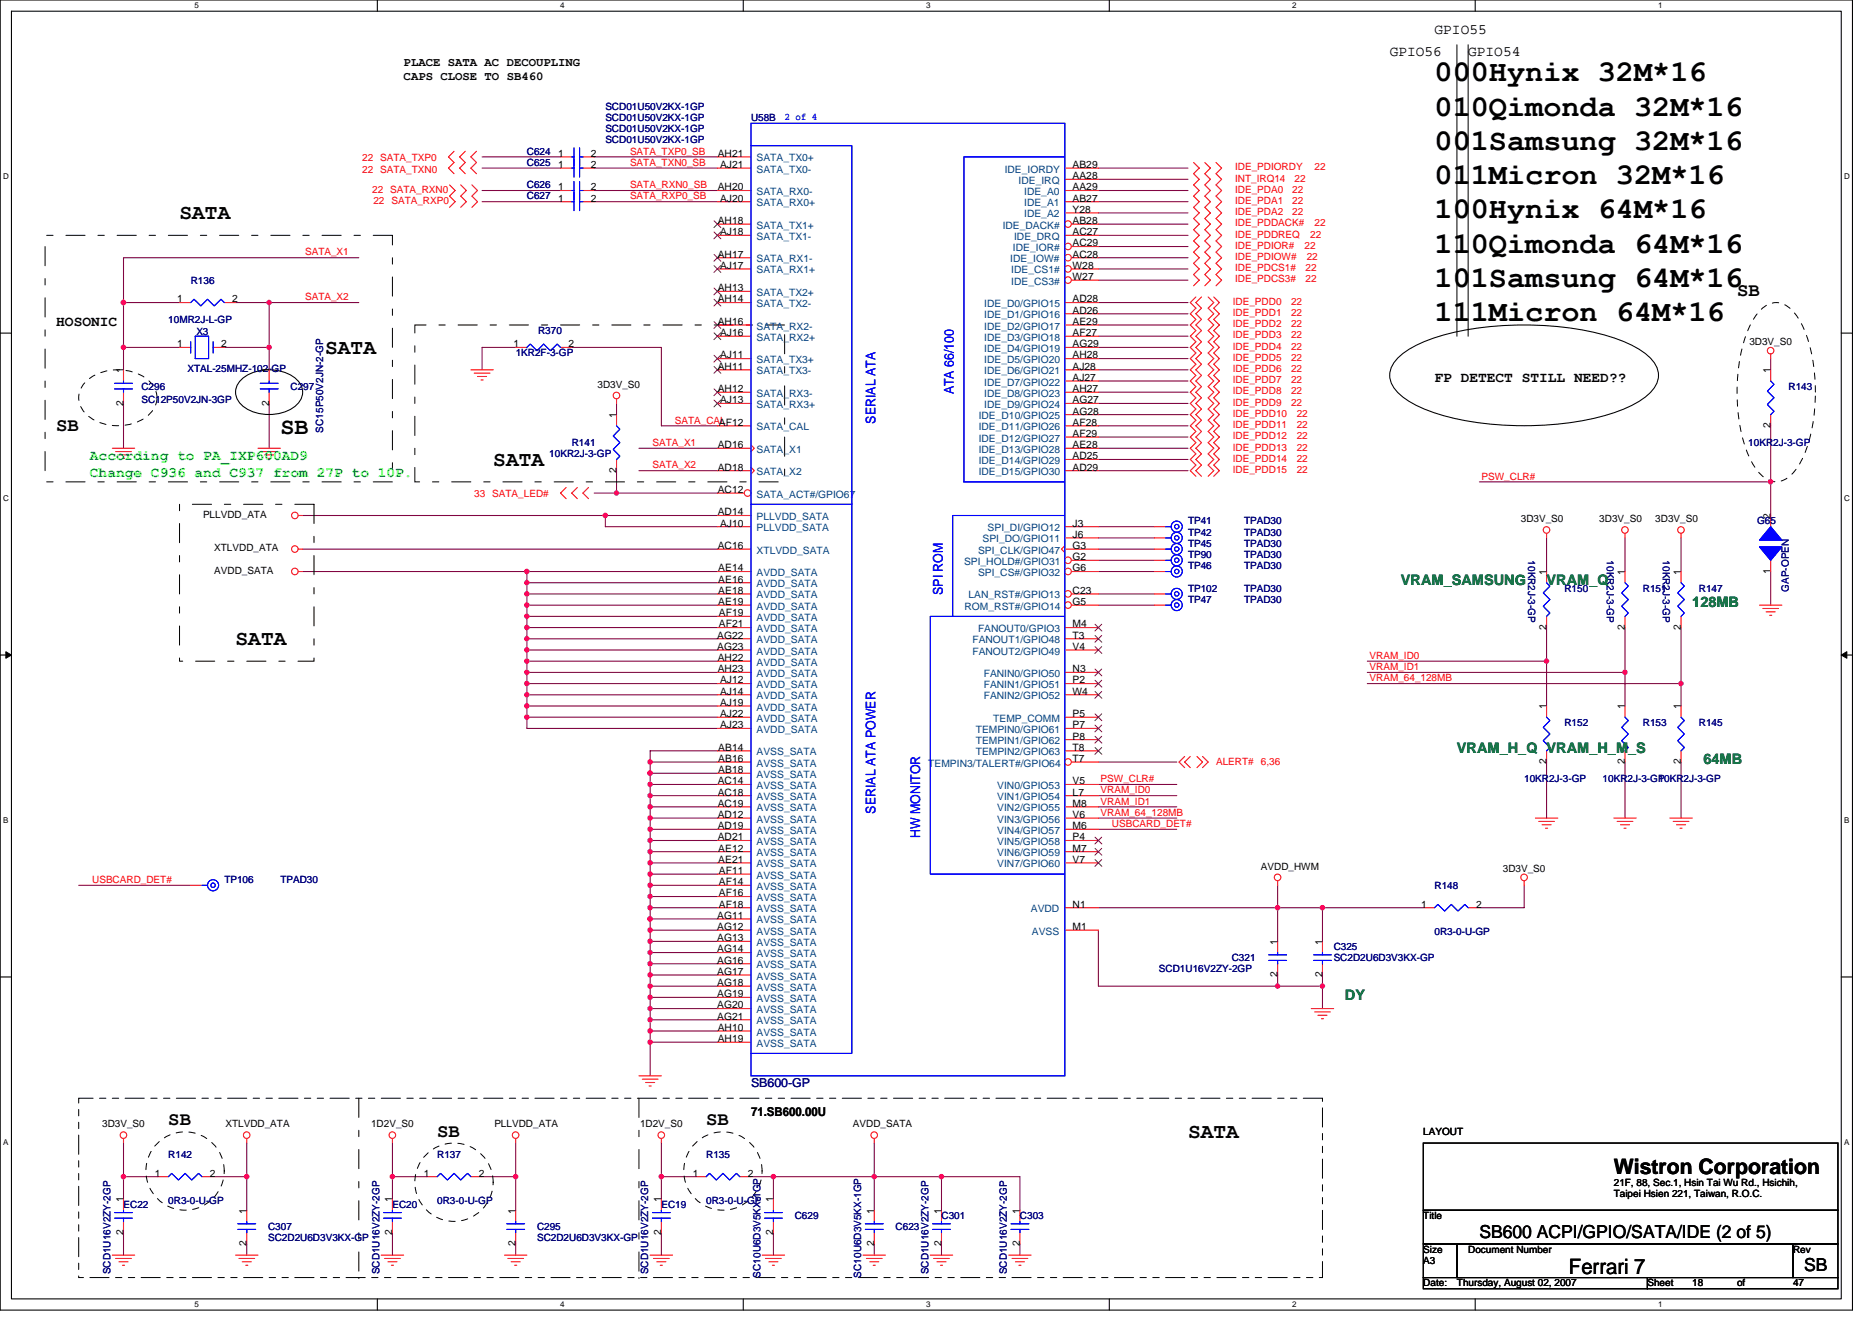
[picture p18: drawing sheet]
<svg xmlns="http://www.w3.org/2000/svg" width="297mm" height="210mm" viewBox="0 0 297 210" stroke-linecap="round" stroke-linejoin="round" font-family="sans-serif">
<defs><g id="words">
<g font-size="4.8">
<text x="227.6" y="12.9">000Hynix 32M*16</text>
<text x="227.6" y="18.3">010Qimonda 32M*16</text>
<text x="227.6" y="23.8">001Samsung 32M*16</text>
<text x="227.6" y="29.2">011Micron 32M*16</text>
<text x="227.6" y="34.6">100Hynix 64M*16</text>
<text x="227.6" y="40.1">110Qimonda 64M*16</text>
<text x="227.6" y="45.5">101Samsung 64M*16</text>
<text x="227.6" y="51">111Micron 64M*16</text>
</g>
<text font-size="3.7" x="44.5" y="68.9">SB</text>
<g font-size="3.4">
<text x="28.5" y="34.8">SATA</text>
<text x="51.6" y="56.1">SATA</text>
<text x="78.3" y="73.9">SATA</text>
<text x="37.4" y="102.4">SATA</text>
<text x="188.5" y="180.6">SATA</text>
<text x="256.1" y="186.2">Wistron Corporation</text>
<text x="249" y="202.2">Ferrari 7</text>
</g>
<g font-size="3">
<text x="275.6" y="47">SB</text>
<text x="8.9" y="68.3">SB</text>
<text x="26.7" y="178.5">SB</text>
<text x="112.1" y="178.5">SB</text>
<text x="69.4" y="180.3">SB</text>
</g>
<g font-size="2.8">
<text x="234.7" y="196.3">SB600 ACPI/GPIO/SATA/IDE (2 of 5)</text>
<text x="286.3" y="201.7">SB</text>
</g>
<g font-size="2.3">
<text x="227.6" y="5.4">GPIO55</text>
<text x="220.5" y="9">GPIO56</text>
<text x="233" y="9">GPIO54</text>
<text x="8.9" y="51.7">HOSONIC</text>
<text x="227.6" y="60.6">FP DETECT STILL NEED??</text>
</g>
<g font-size="2.3" fill="#0f0">
<text x="14.3" y="73">According to PA_IXP600AD9</text>
<text x="14.3" y="75.7">Change C936 and C937 from 27P to 10P.</text>
</g>
<g font-size="2.3" fill="#008000">
<text x="222.3" y="92.8">VRAM_SAMSUNG</text>
<text x="245.4" y="92.8">VRAM_Q</text>
<text x="268.5" y="96.4">128MB</text>
<text x="231.2" y="119.5">VRAM_H_Q VRAM_H_M_S</text>
<text x="270.3" y="121.3">64MB</text>
<text x="213.4" y="158.6">DY</text>
</g>
<g font-size="2.1" fill="#00f">
<text x="151.4" y="62.6" transform="rotate(-90 151.4 62.6)">ATA 66/100</text>
<text x="138.9" y="67.2" transform="rotate(-90 138.9 67.2)">SERIAL ATA</text>
<text x="149.6" y="94.4" transform="rotate(-90 149.6 94.4)">SPI ROM</text>
<text x="138.9" y="129.1" transform="rotate(-90 138.9 129.1)">SERIAL ATA POWER</text>
<text x="146" y="133" transform="rotate(-90 146 133)">HW MONITOR</text>
</g>
<g font-size="1.9">
<text x="64" y="10.5">PLACE SATA AC DECOUPLING</text>
<text x="64" y="12.7">CAPS CLOSE TO SB460</text>
<text x="119.2" y="177.1">71.SB600.00U</text>
</g>
<text font-size="1.9" fill="#000080" x="119.2" y="172.4">SB600-GP</text>
<g font-size="1.6" fill="#000080">
<text x="96.1" y="17.4">SCD01U50V2KX-1GP</text>
<text x="96.1" y="22.8">SCD01U50V2KX-1GP</text>
<text x="96.1" y="19.2">SCD01U50V2KX-1GP</text>
<text x="96.1" y="21">SCD01U50V2KX-1GP</text>
<text x="119.2" y="19.2">U58B</text>
<text x="83.6" y="26.3">C625</text>
<text x="83.6" y="24.5">C624</text>
<text x="83.6" y="29.9">C626</text>
<text x="83.6" y="31.6">C627</text>
<text x="30.3" y="45">R136</text>
<text x="26.7" y="51.2">10MR2J-L-GP</text>
<text x="31.2" y="53.1">X3</text>
<text x="85.4" y="53">R370</text>
<text x="29.7" y="59">XTAL-25MHZ-102-GP</text>
<text x="81.8" y="56.5">1KR2F-3-GP</text>
<text x="22.4" y="61.9">C296</text>
<text x="22.4" y="64">SC12P50V2JN-3GP</text>
<text x="46.1" y="61.9">C297</text>
<text x="283.8" y="61.9">R143</text>
<text x="51.3" y="68.6" transform="rotate(-90 51.3 68.6)">SC15P50V2JN-2-GP</text>
<text x="90.7" y="70.8">R141</text>
<text x="277.4" y="70.8">10KR2J-3-GP</text>
<text x="87.2" y="72.5">10KR2J-3-GP</text>
<text x="188.5" y="83.2">TP41</text>
<text x="197.4" y="83.2">TPAD30</text>
<text x="278.8" y="83.2">G65</text>
<text x="188.5" y="86.8">TP45</text>
<text x="188.5" y="88.5">TP90</text>
<text x="188.5" y="85">TP42</text>
<text x="197.4" y="86.8">TPAD30</text>
<text x="197.4" y="88.5">TPAD30</text>
<text x="197.4" y="85">TPAD30</text>
<text x="242.5" y="88.9" transform="rotate(90 242.5 88.9)">10KR2J-3-GP</text>
<text x="254.9" y="88.9" transform="rotate(90 254.9 88.9)">10KR2J-3-GP</text>
<text x="263.8" y="88.9" transform="rotate(90 263.8 88.9)">10KR2J-3-GP</text>
<text x="188.5" y="95.7">TP47</text>
<text x="188.5" y="93.9">TP102</text>
<text x="188.5" y="90.3">TP46</text>
<text x="197.4" y="93.9">TPAD30</text>
<text x="197.4" y="95.7">TPAD30</text>
<text x="197.4" y="90.3">TPAD30</text>
<text x="248.2" y="93.9">R150</text>
<text x="260.7" y="93.9">R151</text>
<text x="269.6" y="93.9">R147</text>
<text x="283.9" y="93.9" transform="rotate(-90 283.9 93.9)">GAP-OPEN</text>
<text x="248.2" y="115.2">R152</text>
<text x="260.7" y="115.2">R153</text>
<text x="269.6" y="115.2">R145</text>
<text x="241.8" y="124.1">10KR2J-3-GP</text>
<text x="254.3" y="124.1">10KR2J-3-GP</text>
<text x="263.2" y="124.1">10KR2J-3-GP</text>
<text x="35.6" y="140.1">TP106</text>
<text x="44.5" y="140.1">TPAD30</text>
<text x="227.6" y="141">R148</text>
<text x="227.6" y="148.3">0R3-0-U-GP</text>
<text x="183.9" y="154.2">SCD1U16V2ZY-2GP</text>
<text x="195.4" y="152.5">C321</text>
<text x="211.6" y="150.8">C325</text>
<text x="211.6" y="152.5">SC2D2U6D3V3KX-GP</text>
<text x="26.7" y="183.7">R142</text>
<text x="69.4" y="183.7">R137</text>
<text x="112.1" y="183.7">R135</text>
<text x="19.6" y="191.7">EC22</text>
<text x="26.7" y="190.9">0R3-0-U-GP</text>
<text x="62.3" y="191.7">EC20</text>
<text x="69.4" y="190.9">0R3-0-U-GP</text>
<text x="104.9" y="191.7">EC19</text>
<text x="112.1" y="190.9">0R3-0-U-GP</text>
<text x="42.5" y="195.2">C307</text>
<text x="42.5" y="196.8">SC2D2U6D3V3KX-GP</text>
<text x="85.2" y="195.2">C295</text>
<text x="85.2" y="196.8">SC2D2U6D3V3KX-GP</text>
<text x="126.1" y="193.4">C629</text>
<text x="142.1" y="195.2">C623</text>
<text x="149.4" y="193.4">C301</text>
<text x="161.8" y="193.4">C303</text>
<text x="17.5" y="202.2" transform="rotate(-90 17.5 202.2)">SCD1U16V2ZY-2GP</text>
<text x="60.2" y="202.2" transform="rotate(-90 60.2 202.2)">SCD1U16V2ZY-2GP</text>
<text x="102.9" y="202.2" transform="rotate(-90 102.9 202.2)">SCD1U16V2ZY-2GP</text>
<text x="120.6" y="202.7" transform="rotate(-90 120.6 202.7)">SC10U6D3V5KX-1GP</text>
<text x="136.6" y="202.7" transform="rotate(-90 136.6 202.7)">SC10U6D3V5KX-1GP</text>
<text x="147.3" y="202.2" transform="rotate(-90 147.3 202.2)">SCD1U16V2ZY-2GP</text>
<text x="159.8" y="202.2" transform="rotate(-90 159.8 202.2)">SCD1U16V2ZY-2GP</text>
</g>
<text font-size="1.6" fill="#00f" x="124.5" y="19">2 of 4</text>
<g font-size="1.6" fill="#f00">
<text x="57.5" y="25.6">22 SATA_TXP0</text>
<text x="57.5" y="27.4">22 SATA_TXN0</text>
<text x="100" y="26.3">SATA_TXN0_SB</text>
<text x="100" y="29.9">SATA_RXN0_SB</text>
<text x="100" y="24.5">SATA_TXP0_SB</text>
<text x="196" y="27">IDE_PDIORDY</text>
<text x="196" y="28.8">INT_IRQ14</text>
<text x="205.4" y="28.8">22</text>
<text x="208.6" y="27">22</text>
<text x="59.1" y="30.6">22 SATA_RXN0</text>
<text x="59.2" y="32.4">22 SATA_RXP0</text>
<text x="100" y="31.6">SATA_RXP0_SB</text>
<text x="196" y="30.6">IDE_PDA0</text>
<text x="196" y="32.4">IDE_PDA1</text>
<text x="196" y="34.1">IDE_PDA2</text>
<text x="196" y="35.9">IDE_PDDACK#</text>
<text x="205" y="30.6">22</text>
<text x="205" y="32.4">22</text>
<text x="205" y="34.1">22</text>
<text x="208.6" y="35.9">22</text>
<text x="48.4" y="40.5">SATA_X1</text>
<text x="196" y="37.7">IDE_PDDREQ</text>
<text x="196" y="39.5">IDE_PDIOR#</text>
<text x="196" y="41.3">IDE_PDIOW#</text>
<text x="207" y="39.5">22</text>
<text x="207.3" y="41.3">22</text>
<text x="207.9" y="37.7">22</text>
<text x="48.4" y="47.6">SATA_X2</text>
<text x="196" y="43">IDE_PDCS1#</text>
<text x="196" y="44.8">IDE_PDCS3#</text>
<text x="207.2" y="43">22</text>
<text x="207.2" y="44.8">22</text>
<text x="195.6" y="50.1">IDE_PDD1</text>
<text x="195.6" y="51.9">IDE_PDD2</text>
<text x="195.6" y="53.7">IDE_PDD3</text>
<text x="195.6" y="48.4">IDE_PDD0</text>
<text x="204.9" y="50.1">22</text>
<text x="204.9" y="51.9">22</text>
<text x="204.9" y="53.7">22</text>
<text x="204.9" y="48.4">22</text>
<text x="195.6" y="55.5">IDE_PDD4</text>
<text x="195.6" y="57.3">IDE_PDD5</text>
<text x="195.6" y="59">IDE_PDD6</text>
<text x="204.9" y="55.5">22</text>
<text x="204.9" y="57.3">22</text>
<text x="204.9" y="59">22</text>
<text x="195.6" y="60.8">IDE_PDD7</text>
<text x="195.6" y="62.6">IDE_PDD8</text>
<text x="195.6" y="64.4">IDE_PDD9</text>
<text x="204.9" y="60.8">22</text>
<text x="204.9" y="62.6">22</text>
<text x="204.9" y="64.4">22</text>
<text x="103.5" y="70.8">SATA_X1</text>
<text x="107.1" y="67.2">SATA_CAL</text>
<text x="195.6" y="71.5">IDE_PDD13</text>
<text x="195.6" y="66.1">IDE_PDD10</text>
<text x="195.6" y="67.9">IDE_PDD11</text>
<text x="195.6" y="69.7">IDE_PDD12</text>
<text x="205.8" y="71.5">22</text>
<text x="205.8" y="66.1">22</text>
<text x="205.8" y="67.9">22</text>
<text x="205.8" y="69.7">22</text>
<text x="103.5" y="74.3">SATA_X2</text>
<text x="195.6" y="73.3">IDE_PDD14</text>
<text x="195.6" y="75">IDE_PDD15</text>
<text x="205.8" y="73.3">22</text>
<text x="205.8" y="75">22</text>
<text x="235.1" y="76.1">PSW_CLR#</text>
<text x="75.2" y="78.9">33 SATA_LED#</text>
<text x="217.3" y="104.5">VRAM_ID0</text>
<text x="217.3" y="106.3">VRAM_ID1</text>
<text x="217.3" y="108.1">VRAM_64_128MB</text>
<text x="174.6" y="124.1">PSW_CLR#</text>
<text x="174.6" y="125.9">VRAM_ID0</text>
<text x="193" y="121.4">ALERT#</text>
<text x="200.1" y="121.4">6,36</text>
<text x="174.6" y="129.4">VRAM_64_128MB</text>
<text x="174.6" y="127.7">VRAM_ID1</text>
<text x="176.4" y="131.2">USBCARD_DET#</text>
<text x="14.6" y="140.1">USBCARD_DET#</text>
</g>
<g font-size="1.6">
<text x="88.6" y="26.6">1</text>
<text x="88.6" y="24.9">1</text>
<text x="93.7" y="26.6">2</text>
<text x="93.7" y="24.9">2</text>
<text x="113.9" y="24.9">AH21</text>
<text x="114.3" y="26.6">AJ21</text>
<text x="170.2" y="26.6">AB29</text>
<text x="170.2" y="28.4">AA28</text>
<text x="88.6" y="32">1</text>
<text x="88.6" y="30.2">1</text>
<text x="93.7" y="32">2</text>
<text x="93.7" y="30.2">2</text>
<text x="113.9" y="30.2">AH20</text>
<text x="113.9" y="35.5">AH18</text>
<text x="114.3" y="32">AJ20</text>
<text x="170.2" y="30.2">AA29</text>
<text x="170.2" y="32">AB27</text>
<text x="170.2" y="33.8">Y28</text>
<text x="170.2" y="35.5">AB28</text>
<text x="113.9" y="40.9">AH17</text>
<text x="114.3" y="37.3">AJ18</text>
<text x="170.2" y="40.9">AC28</text>
<text x="170.2" y="37.3">AC27</text>
<text x="170.2" y="39.1">AC29</text>
<text x="28.1" y="48">1</text>
<text x="36.8" y="48">2</text>
<text x="113.9" y="46.2">AH13</text>
<text x="113.9" y="48">AH14</text>
<text x="114.3" y="42.7">AJ17</text>
<text x="170.2" y="42.7">W28</text>
<text x="170.2" y="44.4">W27</text>
<text x="170.2" y="48">AD28</text>
<text x="113.9" y="51.5">AH16</text>
<text x="114.3" y="53.3">AJ16</text>
<text x="170.2" y="49.8">AD26</text>
<text x="170.2" y="51.5">AE29</text>
<text x="170.2" y="53.3">AF27</text>
<text x="19.6" y="59.2" transform="rotate(-90 19.6 59.2)">1</text>
<text x="28.1" y="55.1">1</text>
<text x="35.1" y="55.1">2</text>
<text x="42.7" y="59.2" transform="rotate(-90 42.7 59.2)">1</text>
<text x="81.5" y="55.1">1</text>
<text x="90.2" y="55.1">2</text>
<text x="113.9" y="58.7">AH11</text>
<text x="114.3" y="56.9">AJ11</text>
<text x="170.2" y="55.1">AG29</text>
<text x="170.2" y="56.9">AH28</text>
<text x="170.2" y="58.7">AJ28</text>
<text x="277.6" y="54.8">3D3V_S0</text>
<text x="280.9" y="59.2" transform="rotate(-90 280.9 59.2)">1</text>
<text x="19.6" y="64.4" transform="rotate(-90 19.6 64.4)">2</text>
<text x="42.7" y="64.4" transform="rotate(-90 42.7 64.4)">2</text>
<text x="94.8" y="61.5">3D3V_S0</text>
<text x="113.9" y="62.2">AH12</text>
<text x="114.3" y="64">AJ13</text>
<text x="170.2" y="60.4">AJ27</text>
<text x="170.2" y="62.2">AH27</text>
<text x="170.2" y="64">AG27</text>
<text x="170.2" y="65.8">AG28</text>
<text x="97.8" y="66.3" transform="rotate(-90 97.8 66.3)">1</text>
<text x="113.9" y="71.1">AD16</text>
<text x="114.1" y="67.5">AF12</text>
<text x="170.2" y="67.5">AF28</text>
<text x="170.2" y="69.3">AF29</text>
<text x="170.2" y="71.1">AE28</text>
<text x="280.9" y="67.9" transform="rotate(-90 280.9 67.9)">2</text>
<text x="97.8" y="75.1" transform="rotate(-90 97.8 75.1)">2</text>
<text x="113.9" y="74.7">AD18</text>
<text x="170.2" y="72.9">AD25</text>
<text x="170.2" y="74.7">AD29</text>
<text x="32.2" y="82.1">PLLVDD_ATA</text>
<text x="113.9" y="81.8">AD14</text>
<text x="113.9" y="78.2">AC12</text>
<text x="114.3" y="83.5">AJ10</text>
<text x="170.2" y="83.5">J3</text>
<text x="241.3" y="82.8">3D3V_S0</text>
<text x="253.8" y="82.8">3D3V_S0</text>
<text x="262.7" y="82.8">3D3V_S0</text>
<text x="280.9" y="82.3" transform="rotate(-90 280.9 82.3)">2</text>
<text x="34" y="87.5">XTLVDD_ATA</text>
<text x="113.9" y="87.1">AC16</text>
<text x="170.2" y="87.1">G3</text>
<text x="170.2" y="85.3">J6</text>
<text x="170.2" y="88.9">G2</text>
<text x="34" y="91">AVDD_SATA</text>
<text x="114" y="92.4">AE16</text>
<text x="114" y="94.2">AE18</text>
<text x="114" y="96">AE19</text>
<text x="114" y="90.7">AE14</text>
<text x="170.2" y="90.7">G6</text>
<text x="170.2" y="96">G5</text>
<text x="170.2" y="94.2">C23</text>
<text x="245.4" y="91.2" transform="rotate(-90 245.4 91.2)">1</text>
<text x="257.8" y="91.2" transform="rotate(-90 257.8 91.2)">1</text>
<text x="266.7" y="91.2" transform="rotate(-90 266.7 91.2)">1</text>
<text x="280.9" y="91.1" transform="rotate(-90 280.9 91.1)">1</text>
<text x="113.8" y="101.3">AG22</text>
<text x="114.1" y="97.8">AF19</text>
<text x="114.1" y="99.5">AF21</text>
<text x="170.2" y="99.5">M4</text>
<text x="170.2" y="101.3">T3</text>
<text x="245.4" y="99.9" transform="rotate(-90 245.4 99.9)">2</text>
<text x="257.8" y="99.9" transform="rotate(-90 257.8 99.9)">2</text>
<text x="266.7" y="99.9" transform="rotate(-90 266.7 99.9)">2</text>
<text x="113.8" y="103.1">AG23</text>
<text x="113.9" y="104.9">AH22</text>
<text x="113.9" y="106.7">AH23</text>
<text x="170.2" y="103.1">V4</text>
<text x="170.2" y="106.7">N3</text>
<text x="114.3" y="108.4">AJ12</text>
<text x="114.3" y="110.2">AJ14</text>
<text x="114.3" y="112">AJ19</text>
<text x="114.3" y="113.8">AJ22</text>
<text x="170.2" y="113.8">P5</text>
<text x="170.2" y="108.4">P2</text>
<text x="170.2" y="110.2">W4</text>
<text x="245.4" y="112.5" transform="rotate(-90 245.4 112.5)">1</text>
<text x="257.8" y="112.5" transform="rotate(-90 257.8 112.5)">1</text>
<text x="266.7" y="112.5" transform="rotate(-90 266.7 112.5)">1</text>
<text x="114" y="119.1">AB14</text>
<text x="114.3" y="115.5">AJ23</text>
<text x="170.2" y="115.5">P7</text>
<text x="170.2" y="117.3">P8</text>
<text x="170.2" y="119.1">T8</text>
<text x="113.9" y="124.4">AC14</text>
<text x="114" y="120.9">AB16</text>
<text x="114" y="122.7">AB18</text>
<text x="170.2" y="124.4">V5</text>
<text x="170.2" y="120.9">T7</text>
<text x="245.4" y="121.3" transform="rotate(-90 245.4 121.3)">2</text>
<text x="257.8" y="121.3" transform="rotate(-90 257.8 121.3)">2</text>
<text x="266.7" y="121.3" transform="rotate(-90 266.7 121.3)">2</text>
<text x="113.9" y="126.2">AC18</text>
<text x="113.9" y="128">AC19</text>
<text x="113.9" y="129.8">AD12</text>
<text x="113.9" y="131.6">AD19</text>
<text x="170.2" y="126.2">L7</text>
<text x="170.2" y="128">M8</text>
<text x="170.2" y="129.8">V6</text>
<text x="170.2" y="131.6">M6</text>
<text x="113.9" y="133.3">AD21</text>
<text x="114" y="135.1">AE12</text>
<text x="114" y="136.9">AE21</text>
<text x="170.2" y="133.3">P4</text>
<text x="170.2" y="135.1">M7</text>
<text x="170.2" y="136.9">V7</text>
<text x="200.1" y="138">AVDD_HWM</text>
<text x="114.1" y="138.7">AF11</text>
<text x="114.1" y="140.4">AF14</text>
<text x="114.1" y="142.2">AF16</text>
<text x="114.1" y="144">AF18</text>
<text x="170.2" y="144">N1</text>
<text x="225.5" y="144">1</text>
<text x="234.2" y="144">2</text>
<text x="238.5" y="138.3">3D3V_S0</text>
<text x="113.8" y="145.8">AG11</text>
<text x="113.8" y="147.6">AG12</text>
<text x="113.8" y="149.3">AG13</text>
<text x="170.2" y="147.6">M1</text>
<text x="202.7" y="149.9" transform="rotate(-90 202.7 149.9)">1</text>
<text x="209.8" y="149.9" transform="rotate(-90 209.8 149.9)">1</text>
<text x="113.8" y="151.1">AG14</text>
<text x="113.8" y="152.9">AG16</text>
<text x="113.8" y="154.7">AG17</text>
<text x="202.7" y="155.1" transform="rotate(-90 202.7 155.1)">2</text>
<text x="209.8" y="155.1" transform="rotate(-90 209.8 155.1)">2</text>
<text x="113.8" y="156.4">AG18</text>
<text x="113.8" y="158.2">AG19</text>
<text x="113.8" y="160">AG20</text>
<text x="113.8" y="161.8">AG21</text>
<text x="113.9" y="163.6">AH10</text>
<text x="113.9" y="165.3">AH19</text>
<text x="16.2" y="178.9">3D3V_S0</text>
<text x="35.8" y="178.9">XTLVDD_ATA</text>
<text x="58.9" y="178.9">1D2V_S0</text>
<text x="78.4" y="178.9">PLLVDD_ATA</text>
<text x="101.6" y="178.9">1D2V_S0</text>
<text x="135.3" y="178.9">AVDD_SATA</text>
<text x="225.8" y="180.1">LAYOUT</text>
<text x="19.6" y="190.8" transform="rotate(-90 19.6 190.8)">1</text>
<text x="24.6" y="186.7">1</text>
<text x="33.3" y="186.7">2</text>
<text x="62.2" y="190.8" transform="rotate(-90 62.2 190.8)">1</text>
<text x="67.2" y="186.7">1</text>
<text x="76" y="186.7">2</text>
<text x="104.9" y="190.8" transform="rotate(-90 104.9 190.8)">1</text>
<text x="109.9" y="186.7">1</text>
<text x="118.6" y="186.7">2</text>
<text x="122.7" y="190.8" transform="rotate(-90 122.7 190.8)">1</text>
<text x="256.1" y="188.1">21F, 88, Sec.1, Hsin Tai Wu Rd., Hsichih,</text>
<text x="256.1" y="189.9">Taipei Hsien 221, Taiwan, R.O.C.</text>
<text x="19.6" y="196" transform="rotate(-90 19.6 196)">2</text>
<text x="39.1" y="197.7" transform="rotate(-90 39.1 197.7)">2</text>
<text x="39.1" y="192.6" transform="rotate(-90 39.1 192.6)">1</text>
<text x="62.2" y="196" transform="rotate(-90 62.2 196)">2</text>
<text x="81.8" y="197.7" transform="rotate(-90 81.8 197.7)">2</text>
<text x="81.8" y="192.6" transform="rotate(-90 81.8 192.6)">1</text>
<text x="104.9" y="196" transform="rotate(-90 104.9 196)">2</text>
<text x="122.7" y="196" transform="rotate(-90 122.7 196)">2</text>
<text x="138.7" y="197.7" transform="rotate(-90 138.7 197.7)">2</text>
<text x="138.7" y="192.6" transform="rotate(-90 138.7 192.6)">1</text>
<text x="149.4" y="197.7" transform="rotate(-90 149.4 197.7)">2</text>
<text x="149.4" y="192.6" transform="rotate(-90 149.4 192.6)">1</text>
<text x="161.8" y="197.7" transform="rotate(-90 161.8 197.7)">2</text>
<text x="161.8" y="192.6" transform="rotate(-90 161.8 192.6)">1</text>
<text x="225.8" y="193.4">Title</text>
<text x="225.8" y="200.6">A3</text>
<text x="225.8" y="198.8">Size</text>
<text x="233" y="198.8">Document Number</text>
<text x="284.5" y="198.8">Rev</text>
<text x="225.8" y="204.1">Date:</text>
<text x="231.2" y="204.1">Thursday, August 02, 2007</text>
<text x="261.4" y="204.1">Sheet</text>
<text x="268.5" y="204.1">18</text>
<text x="275.6" y="204.1">of</text>
<text x="284.5" y="204.1">47</text>
</g>
<g font-size="1.6" fill="#004080">
<text x="120.1" y="25.6">SATA_TX0+</text>
<text x="120.1" y="27.4">SATA_TX0-</text>
<text x="159.4" y="27.4">IDE_IORDY</text>
<text x="161.6" y="29.2">IDE_IRQ</text>
<text x="120.1" y="30.9">SATA_RX0-</text>
<text x="120.1" y="32.7">SATA_RX0+</text>
<text x="162.5" y="30.9">IDE_A0</text>
<text x="162.5" y="32.7">IDE_A1</text>
<text x="162.5" y="34.5">IDE_A2</text>
<text x="120.1" y="36.3">SATA_TX1+</text>
<text x="120.1" y="38.1">SATA_TX1-</text>
<text x="120.1" y="41.6">SATA_RX1-</text>
<text x="159.1" y="36.3">IDE_DACK#</text>
<text x="160.3" y="41.6">IDE_IOW#</text>
<text x="160.7" y="39.8">IDE_IOR#</text>
<text x="160.9" y="38.1">IDE_DRQ</text>
<text x="120.1" y="46.9">SATA_TX2+</text>
<text x="120.1" y="43.4">SATA_RX1+</text>
<text x="160.5" y="43.4">IDE_CS1#</text>
<text x="160.5" y="45.2">IDE_CS3#</text>
<text x="120.1" y="48.7">SATA_TX2-</text>
<text x="120.1" y="52.3">SATA_RX2-</text>
<text x="156.2" y="48.7">IDE_D0/GPIO15</text>
<text x="156.2" y="50.5">IDE_D1/GPIO16</text>
<text x="156.2" y="52.3">IDE_D2/GPIO17</text>
<text x="120.1" y="54.1">SATA_RX2+</text>
<text x="120.1" y="57.6">SATA_TX3+</text>
<text x="120.1" y="59.4">SATA_TX3-</text>
<text x="156.2" y="54.1">IDE_D3/GPIO18</text>
<text x="156.2" y="55.8">IDE_D4/GPIO19</text>
<text x="156.2" y="57.6">IDE_D5/GPIO20</text>
<text x="156.2" y="59.4">IDE_D6/GPIO21</text>
<text x="120.1" y="64.7">SATA_RX3+</text>
<text x="120.1" y="62.9">SATA_RX3-</text>
<text x="156.2" y="61.2">IDE_D7/GPIO22</text>
<text x="156.2" y="62.9">IDE_D8/GPIO23</text>
<text x="156.2" y="64.7">IDE_D9/GPIO24</text>
<text x="120.1" y="68.3">SATA_CAL</text>
<text x="120.1" y="71.8">SATA_X1</text>
<text x="155.3" y="66.5">IDE_D10/GPIO25</text>
<text x="155.3" y="68.3">IDE_D11/GPIO26</text>
<text x="155.3" y="70.1">IDE_D12/GPIO27</text>
<text x="155.3" y="71.8">IDE_D13/GPIO28</text>
<text x="120.1" y="75.4">SATA_X2</text>
<text x="155.3" y="73.6">IDE_D14/GPIO29</text>
<text x="155.3" y="75.4">IDE_D15/GPIO30</text>
<text x="120.1" y="82.5">PLLVDD_SATA</text>
<text x="120.1" y="79">SATA_ACT#/GPIO67</text>
<text x="120.1" y="87.8">XTLVDD_SATA</text>
<text x="120.1" y="84.3">PLLVDD_SATA</text>
<text x="153" y="89.6">SPI_HOLD#/GPIO31</text>
<text x="155.2" y="87.8">SPI_CLK/GPIO47</text>
<text x="155.9" y="86.1">SPI_DO/GPIO11</text>
<text x="156.7" y="84.3">SPI_DI/GPIO12</text>
<text x="120.1" y="93.2">AVDD_SATA</text>
<text x="120.1" y="95">AVDD_SATA</text>
<text x="120.1" y="91.4">AVDD_SATA</text>
<text x="153.7" y="95">LAN_RST#/GPIO13</text>
<text x="155.2" y="91.4">SPI_CS#/GPIO32</text>
<text x="120.1" y="96.7">AVDD_SATA</text>
<text x="120.1" y="98.5">AVDD_SATA</text>
<text x="120.1" y="100.3">AVDD_SATA</text>
<text x="153.1" y="96.7">ROM_RST#/GPIO14</text>
<text x="155.2" y="100.3">FANOUT0/GPIO3</text>
<text x="120.1" y="102.1">AVDD_SATA</text>
<text x="120.1" y="103.8">AVDD_SATA</text>
<text x="120.1" y="105.6">AVDD_SATA</text>
<text x="120.1" y="107.4">AVDD_SATA</text>
<text x="154.3" y="102.1">FANOUT1/GPIO48</text>
<text x="154.3" y="103.8">FANOUT2/GPIO49</text>
<text x="156.1" y="107.4">FANIN0/GPIO50</text>
<text x="120.1" y="109.2">AVDD_SATA</text>
<text x="120.1" y="111">AVDD_SATA</text>
<text x="120.1" y="112.7">AVDD_SATA</text>
<text x="156.1" y="109.2">FANIN1/GPIO51</text>
<text x="156.1" y="111">FANIN2/GPIO52</text>
<text x="120.1" y="119.8">AVSS_SATA</text>
<text x="120.1" y="114.5">AVDD_SATA</text>
<text x="120.1" y="116.3">AVDD_SATA</text>
<text x="154.8" y="116.3">TEMPIN0/GPIO61</text>
<text x="154.8" y="118.1">TEMPIN1/GPIO62</text>
<text x="154.8" y="119.8">TEMPIN2/GPIO63</text>
<text x="157.6" y="114.5">TEMP_COMM</text>
<text x="120.1" y="121.6">AVSS_SATA</text>
<text x="120.1" y="123.4">AVSS_SATA</text>
<text x="120.1" y="125.2">AVSS_SATA</text>
<text x="147.3" y="121.6">TEMPIN3/TALERT#/GPIO64</text>
<text x="158.2" y="125.2">VIN0/GPIO53</text>
<text x="120.1" y="127">AVSS_SATA</text>
<text x="120.1" y="128.7">AVSS_SATA</text>
<text x="120.1" y="130.5">AVSS_SATA</text>
<text x="158.2" y="127">VIN1/GPIO54</text>
<text x="158.2" y="128.7">VIN2/GPIO55</text>
<text x="158.2" y="130.5">VIN3/GPIO56</text>
<text x="120.1" y="135.8">AVSS_SATA</text>
<text x="120.1" y="132.3">AVSS_SATA</text>
<text x="120.1" y="134.1">AVSS_SATA</text>
<text x="120.1" y="137.6">AVSS_SATA</text>
<text x="158.2" y="132.3">VIN4/GPIO57</text>
<text x="158.2" y="134.1">VIN5/GPIO58</text>
<text x="158.2" y="135.8">VIN6/GPIO59</text>
<text x="158.2" y="137.6">VIN7/GPIO60</text>
<text x="120.1" y="139.4">AVSS_SATA</text>
<text x="120.1" y="141.2">AVSS_SATA</text>
<text x="120.1" y="143">AVSS_SATA</text>
<text x="120.1" y="144.7">AVSS_SATA</text>
<text x="120.1" y="146.5">AVSS_SATA</text>
<text x="120.1" y="148.3">AVSS_SATA</text>
<text x="163.6" y="144.7">AVDD</text>
<text x="163.7" y="148.3">AVSS</text>
<text x="120.1" y="150.1">AVSS_SATA</text>
<text x="120.1" y="151.8">AVSS_SATA</text>
<text x="120.1" y="153.6">AVSS_SATA</text>
<text x="120.1" y="155.4">AVSS_SATA</text>
<text x="120.1" y="157.2">AVSS_SATA</text>
<text x="120.1" y="159">AVSS_SATA</text>
<text x="120.1" y="160.7">AVSS_SATA</text>
<text x="120.1" y="162.5">AVSS_SATA</text>
<text x="120.1" y="164.3">AVSS_SATA</text>
<text x="120.1" y="166.1">AVSS_SATA</text>
</g>
<g font-size="1.3">
<text x="30.8" y="1.3">5</text>
<text x="88.9" y="1.3">4</text>
<text x="147" y="1.3">3</text>
<text x="205" y="1.3">2</text>
<text x="263.1" y="1.3">1</text>
<text x=".5" y="28.4">D</text>
<text x="292.6" y="28.4">D</text>
<text x=".5" y="79.5">C</text>
<text x="292.6" y="79.5">C</text>
<text x=".5" y="130.6">B</text>
<text x="292.6" y="130.6">B</text>
<text x=".5" y="181.7">A</text>
<text x="292.6" y="181.7">A</text>
<text x="30.8" y="207.4">5</text>
<text x="88.9" y="207.4">4</text>
<text x="147" y="207.4">3</text>
<text x="205" y="207.4">2</text>
<text x="263.1" y="207.4">1</text>
</g>
</g></defs>
<path d="M0 0h293.9v207.9h-293.9zM1.8 1.8h290.4v204.3h-290.4z" fill="none" stroke="#000" stroke-width=".17"/>
<g fill="#fff">
<path d="M30.8 .2h.7v1.4h-.7z"/>
<path d="M30.8 206.3h.7v1.4h-.7z"/>
</g>
<path d="M59.9 0v1.8M59.9 206.1v1.8" fill="none" stroke="#000" stroke-width=".17"/>
<g fill="#fff">
<path d="M88.9 .2h.7v1.4h-.7z"/>
<path d="M88.9 206.3h.7v1.4h-.7z"/>
</g>
<path d="M117.9 0v1.8M117.9 206.1v1.8" fill="none" stroke="#000" stroke-width=".17"/>
<g fill="#fff">
<path d="M147 .2h.7v1.4h-.7z"/>
<path d="M147 206.3h.7v1.4h-.7z"/>
</g>
<path d="M176 0v1.8M176 206.1v1.8" fill="none" stroke="#000" stroke-width=".17"/>
<g fill="#fff">
<path d="M205 .2h.7v1.4h-.7z"/>
<path d="M205 206.3h.7v1.4h-.7z"/>
</g>
<path d="M234.1 0v1.8M234.1 206.1v1.8" fill="none" stroke="#000" stroke-width=".17"/>
<g fill="#fff">
<path d="M263.1 .2h.7v1.4h-.7z"/>
<path d="M263.1 206.3h.7v1.4h-.7z"/>
<path d="M.5 27.3h.9v1.4h-.9z"/>
<path d="M292.6 27.3h.9v1.4h-.9z"/>
<path d="M.5 78.4h.9v1.4h-.9z"/>
<path d="M292.6 78.4h.9v1.4h-.9z"/>
</g>
<path d="M0 52.9h1.8M292.2 52.9h1.7" fill="none" stroke="#000" stroke-width=".17"/>
<g fill="#fff">
<path d="M.5 129.5h.8v1.4h-.8z"/>
<path d="M292.6 129.5h.9v1.4h-.9z"/>
</g>
<path d="M0 103.9h1.8M292.2 103.9h1.7" fill="none" stroke="#000" stroke-width=".17"/>
<path d="M.9 103.4l.9 .5-.9 .5zM292.2 103.9l.8-.5v1z" fill="#000" stroke="#000" stroke-width=".16"/>
<g fill="#fff">
<path d="M.5 180.5h.8v1.4h-.8z"/>
<path d="M292.6 180.5h.9v1.4h-.9z"/>
</g>
<g fill="none" stroke="#000" stroke-width=".17">
<path d="M231.2 7.1v46.2M233 7.1v46.2M222.2 56.4a19 19 0 0 1 7.7-3.5 52 52 0 0 1 25.5 .5 14.6 14.6 0 0 1 6.8 3.8 3.4 3.4 0 0 1 0 4.7 14.6 14.6 0 0 1-6.8 3.8 51.1 51.1 0 0 1-27.1 0 14.6 14.6 0 0 1-6.8-3.8 3.4 3.4 0 0 1 0-4.7zM38.1 60.4a6.9 6.9 0 0 1 9.2 0 2.65 2.65 0 0 1-.5 4.1 7.2 7.2 0 0 1-8.2 0 2.69 2.69 0 0 1-.5-4.1zM0 155h1.8M292.2 155h1.7M225.8 197.4h5.4v5.3h-5.4zM225.8 181.4h65.8v10.6h-65.8zM225.8 192h65.8v5.4h-65.8zM231.2 197.4h53.3v5.3h-53.3zM284.5 197.4h7.1v5.3h-7.1zM225.8 202.7h35.6v1.8h-35.6z"/>
<path d="M261.4 202.7h30.2v1.8h-30.2z"/>
</g>
<g fill="none" stroke="#800040" stroke-width=".17">
<path d="M76.5 32h12.4M76.5 30.2h12.4M76.5 26.7h12.4M76.5 24.9h12.4M94.3 32h19.5M94.3 30.2h19.5M94.3 26.7h19.5M94.3 24.9h19.5M174.3 33.8h14.2M174.3 32h14.2M174.3 30.2h14.2M174.3 26.7h14.2"/>
<path d="M174.3 35.6h14.2M174.3 39.1h14.2M174.3 28.4h14.2M174.3 37.3h14.2M19.6 55.1h8.9M19.6 48h8.9M35.6 55.1h7.1M37.4 48h19.5M42.7 48v10.7M56.9 40.9h-37.3v17.8M81.8 55.1h-5.3v3.6M90.7 55.1h14.2v12.5h8.9"/>
<path d="M174.3 42.7h14.2M174.3 44.4h14.2M174.3 55.1h14.2M174.3 40.9h14.2M174.3 48h14.2M174.3 49.8h14.2M174.3 51.6h14.2M174.3 53.3h14.2M174.3 56.9h14.2M174.3 58.7h14.2M281 56.9v1.8M19.6 64v7.1"/>
<path d="M42.7 64v7.1M94.3 78.2h19.5M97.8 64v1.8M97.8 74.7v3.5M101.4 74.7h12.4M101.4 71.1h12.4M174.3 74.7h14.2M174.3 71.1h14.2M174.3 67.6h14.2M174.3 60.5h14.2M174.3 62.2h14.2M174.3 64h14.2"/>
<path d="M174.3 65.8h14.2M174.3 69.3h14.2M174.3 72.9h14.2M234.7 76.5h46.3M281 67.6v14.2M48 81.8h48.1v1.8h17.7M48 90.7h65.8M48 87.1h65.8M83.6 99.6h30.2M83.6 90.7v24.9h30.2M83.6 94.2h30.2M83.6 96h30.2"/>
<path d="M83.6 92.5h30.2M83.6 97.8h30.2M96.1 81.8h17.7M174.3 83.6h8.9M174.3 90.7h8.9M174.3 94.2h8.9M174.3 87.1h8.9M174.3 88.9h8.9M174.3 96h8.9M174.3 85.3h8.9M245.4 85.3v5.4M245.4 99.6v12.4"/>
<path d="M257.8 85.3v5.4M257.8 99.6v12.4M266.7 85.3v5.4M266.7 99.6v12.4M281 90.7v5.3M83.6 104.9h30.2M83.6 103.1h30.2M83.6 108.5h30.2M83.6 106.7h30.2M83.6 113.8h30.2M83.6 110.2h30.2M83.6 112h30.2"/>
<path d="M83.6 101.3h30.2M113.8 119.1h-10.6v1.8M217 104.9h28.4M217 108.5h49.7M217 106.7h40.8M103.2 120.9v1.8h10.6M103.2 122.7v48M103.2 128h10.6M103.2 120.9h10.6M103.2 133.3h10.6M103.2 138.7h10.6M103.2 136.9h10.6"/>
<path d="M103.2 129.8h10.6M103.2 135.1h10.6M103.2 131.6h10.6M103.2 124.5h10.6M103.2 126.2h10.6M174.3 128h12.4M174.3 120.9h12.4M174.3 129.8h12.4M174.3 131.6h12.4M174.3 124.5h12.4M174.3 126.2h12.4M245.4 120.9v8.9"/>
<path d="M257.8 120.9v8.9M266.7 120.9v8.9M12.5 140.5h17.8M103.2 156.5h10.6M103.2 154.7h10.6M103.2 158.2h10.6M103.2 152.9h10.6M103.2 149.4h10.6M103.2 144h10.6M103.2 151.1h10.6M103.2 140.5h10.6M103.2 145.8h10.6"/>
<path d="M103.2 142.2h10.6M103.2 147.6h10.6M174.3 144h35.5v5.4M174.3 147.6v8.9h28.4M202.7 140.5v8.9M202.7 154.7v1.8M209.8 154.7v1.8h-7.1M209.8 144h16M209.8 156.5v3.5M241.8 140.5v3.5h-7.1M103.2 160h10.6M103.2 165.4h10.6"/>
<path d="M103.2 163.6h10.6M103.2 161.8h10.6M19.6 186.7h5.3M19.6 181.4v8.8M19.6 195.6v3.5M33.8 186.7h5.4M39.2 181.4v10.6M39.2 197.4v1.7M62.3 181.4v8.8M62.3 195.6v3.5M62.3 186.7h5.3M76.5 186.7h5.3"/>
<path d="M81.8 181.4v10.6M81.8 197.4v1.7M104.9 186.7h5.4M104.9 181.4v8.8M104.9 195.6v3.5M119.2 186.7h3.5v3.5M122.7 186.7h26.7M122.7 195.6v3.5M138.7 181.4v10.6M138.7 197.4v1.7M149.4 192v-5.3h12.4v5.3M149.4 197.4v1.7"/>
<path d="M161.8 197.4v1.7"/>
</g>
<g fill="#f0f" stroke="#f0f" stroke-width=".17">
<circle cx="42.7" cy="55.1" r=".35"/>
<circle cx="42.7" cy="48" r=".35"/>
<circle cx="103.2" cy="163.6" r=".35"/>
<circle cx="103.2" cy="154.7" r=".35"/>
<circle cx="103.2" cy="158.2" r=".35"/>
<circle cx="103.2" cy="128" r=".35"/>
<circle cx="103.2" cy="165.3" r=".35"/>
<circle cx="103.2" cy="161.8" r=".35"/>
<circle cx="103.2" cy="144" r=".35"/>
<circle cx="103.2" cy="152.9" r=".35"/>
<circle cx="103.2" cy="133.3" r=".35"/>
<circle cx="103.2" cy="122.7" r=".35"/>
<circle cx="103.2" cy="156.5" r=".35"/>
<circle cx="103.2" cy="160" r=".35"/>
<circle cx="103.2" cy="124.4" r=".35"/>
<circle cx="83.6" cy="99.6" r=".35"/>
<circle cx="81.8" cy="186.7" r=".35"/>
<circle cx="62.3" cy="186.7" r=".35"/>
<circle cx="83.6" cy="90.7" r=".35"/>
<circle cx="19.6" cy="48" r=".35"/>
<circle cx="122.7" cy="186.7" r=".35"/>
<circle cx="138.7" cy="186.7" r=".35"/>
<circle cx="104.9" cy="186.7" r=".35"/>
<circle cx="19.6" cy="55.1" r=".35"/>
<circle cx="97.8" cy="78.2" r=".35"/>
<circle cx="209.8" cy="144" r=".35"/>
<circle cx="39.1" cy="186.7" r=".35"/>
<circle cx="202.7" cy="144" r=".35"/>
<circle cx="149.4" cy="186.7" r=".35"/>
<circle cx="202.7" cy="156.5" r=".35"/>
<circle cx="19.6" cy="186.7" r=".35"/>
<circle cx="83.6" cy="104.9" r=".35"/>
<circle cx="83.6" cy="103.1" r=".35"/>
<circle cx="83.6" cy="108.4" r=".35"/>
<circle cx="83.6" cy="106.7" r=".35"/>
<circle cx="83.6" cy="113.8" r=".35"/>
<circle cx="83.6" cy="110.2" r=".35"/>
<circle cx="83.6" cy="96" r=".35"/>
<circle cx="103.2" cy="136.9" r=".35"/>
<circle cx="103.2" cy="129.8" r=".35"/>
<circle cx="103.2" cy="135.1" r=".35"/>
<circle cx="103.2" cy="140.4" r=".35"/>
<circle cx="103.2" cy="145.8" r=".35"/>
<circle cx="103.2" cy="131.6" r=".35"/>
<circle cx="103.2" cy="142.2" r=".35"/>
<circle cx="83.6" cy="112" r=".35"/>
<circle cx="83.6" cy="94.2" r=".35"/>
<circle cx="96" cy="81.8" r=".35"/>
<circle cx="83.6" cy="92.4" r=".35"/>
<circle cx="83.6" cy="97.8" r=".35"/>
<circle cx="83.6" cy="101.3" r=".35"/>
<circle cx="103.2" cy="120.9" r=".35"/>
<circle cx="103.2" cy="151.1" r=".35"/>
<circle cx="103.2" cy="149.3" r=".35"/>
<circle cx="103.2" cy="147.6" r=".35"/>
<circle cx="103.2" cy="138.7" r=".35"/>
<circle cx="103.2" cy="126.2" r=".35"/>
<circle cx="281" cy="76.4" r=".35"/>
<circle cx="245.4" cy="104.9" r=".35"/>
<circle cx="209.8" cy="156.5" r=".35"/>
<circle cx="257.8" cy="106.7" r=".35"/>
<circle cx="266.7" cy="108.4" r=".35"/>
</g>
<g fill="none" stroke="#f00" stroke-width=".17">
<path d="M71.3 29.3l.9 .9-.9 .9 .9 .9-.9 .9M72 24l-.8 .9 .8 .9-.8 .9 .8 .9M73.1 29.3l.9 .9-.9 .9 .9 .9-.9 .9M73.8 24l-.9 .9 .9 .9-.9 .9 .9 .9M74.9 29.3l.9 .9-.9 .9 .9 .9-.9 .9M75.6 24l-.9 .9 .9 .9-.9 .9 .9 .9M88.9 32h1.8M92.5 32h1.8M168.9 32h5.4M168.9 26.7h5.4M168.9 28.4h5.4M168.9 30.2h5.4"/>
<path d="M168.9 33.8h5.4M189.4 25.8l.9 .9-.9 .9 .9 .8-.9 .9 .9 .9-.9 .9 .9 .9-.9 .9 .9 .9-.9 .9 .9 .9-.9 .8 .9 .9-.9 .9 .9 .9-.9 .9 .9 .9-.9 .9 .9 .9-.9 .9 .9 .8-.9 .9M191.2 25.8l.9 .9-.9 .9 .9 .8-.9 .9 .9 .9-.9 .9 .9 .9-.9 .9 .9 .9-.9 .9 .9 .9-.9 .8 .9 .9-.9 .9 .9 .9-.9 .9 .9 .9-.9 .9 .9 .9-.9 .9 .9 .8-.9 .9M193 25.8l.8 .9-.8 .9 .8 .8-.8 .9 .8 .9-.8 .9 .8 .9-.8 .9 .8 .9-.8 .9 .8 .9-.8 .8 .8 .9-.8 .9 .8 .9-.8 .9 .8 .9-.8 .9 .8 .9-.8 .9 .8 .8-.8 .9M74.7 58.7h3.6M75.2 59.2h2.5M75.8 59.7h1.4M81.8 55.1h1.8M88.9 55.1h1.8M189.8 47.1l-.9 .9 .9 .9-.9 .9 .9 .9-.9 .9 .9 .9-.9 .8 .9 .9-.9 .9 .9 .9-.9 .9 .9 .9-.9 .9 .9 .9-.9 .9 .9 .8-.9 .9 .9 .9-.9 .9 .9 .9-.9 .9 .9 .9-.9 .9 .9 .9-.9 .8 .9 .9-.9 .9 .9 .9-.9 .9 .9 .9-.9 .9 .9 .9M190.6 47.1l-.8 .9 .8 .9-.8 .9 .8 .9-.8 .9 .8 .9-.8 .8 .8 .9-.8 .9 .8 .9-.8 .9 .8 .9-.8 .9 .8 .9-.8 .9 .8 .8-.8 .9 .8 .9-.8 .9 .8 .9-.8 .9 .8 .9-.8 .9 .8 .9-.8 .8 .8 .9-.8 .9 .8 .9-.8 .9 .8 .9-.8 .9 .8 .9M191.7 47.1l.9 .9-.9 .9 .9 .9-.9 .9 .9 .9-.9 .9 .9 .8-.9 .9 .9 .9-.9 .9 .9 .9-.9 .9 .9 .9-.9 .9 .9 .9-.9 .8 .9 .9-.9 .9 .9 .9-.9 .9 .9 .9-.9 .9 .9 .9-.9 .9 .9 .8-.9 .9 .9 .9-.9 .9 .9 .9-.9 .9 .9 .9-.9 .9"/>
<path d="M192.6 47.1l.9 .9-.9 .9 .9 .9-.9 .9 .9 .9-.9 .9 .9 .8-.9 .9 .9 .9-.9 .9 .9 .9-.9 .9 .9 .9-.9 .9 .9 .9-.9 .8 .9 .9-.9 .9 .9 .9-.9 .9 .9 .9-.9 .9 .9 .9-.9 .9 .9 .8-.9 .9 .9 .9-.9 .9 .9 .9-.9 .9 .9 .9-.9 .9M281 56.2v.7M17.8 71.1h3.6M18.3 71.6h2.5M18.9 72.2h1.4M19.4 72.7h.4M40.9 71.1h3.6M41.5 71.6h2.5M42 72.2h1.4M42.5 72.7h.4M76.3 60.3h.4M89.8 77.3l-.9 .9 .9 .9"/>
<path d="M91.6 77.3l-.9 .9 .9 .9M93.4 77.3l-.9 .9 .9 .9M97.8 63.3v.7M47.3 90.7h.7M47.3 87.1h.7M47.3 81.8h.7M183.2 87.1h1.8M245.4 84.6v.7M257.8 84.6v.7M266.7 84.6v.7M279.2 96h3.5M279.7 96.5h2.5"/>
<path d="M280.2 97.1h1.5M280.8 97.6h.3M281 81.8v1.8M281 88.9v1.8M188 120l-.9 .9 .9 .9M188.9 120l-.9 .9 .9 .9M189.9 120l.9 .9-.9 .9M190.8 120l.9 .9-.9 .9M202.7 139.7v.8M241.8 139.7v.8M243.6 129.8h3.6M244.2 130.3h2.5"/>
<path d="M244.7 130.9h1.4M245.2 131.4h.4M256.1 129.8h3.5M256.6 130.3h2.5M257.1 130.9h1.5M257.7 131.4h.3M265 129.8h3.5M265.5 130.3h2.5M266 130.9h1.5M266.6 131.4h.3M101.4 170.7h3.5M101.9 171.2h2.5"/>
<path d="M102.4 171.7h1.5M103 172.3h.3M208.1 160h3.5M208.6 160.5h2.5M209.1 161.1h1.5M209.7 161.6h.3M17.8 199.1h3.6M18.3 199.7h2.5M19.6 180.6v.8M37.4 199.1h3.5M37.9 199.7h2.5M39.2 180.6v.8"/>
<path d="M60.5 199.1h3.5M61 199.7h2.5M62.3 180.6v.8M67.6 186.7h1.8M74.7 186.7h1.8M80 199.1h3.6M80.6 199.7h2.5M81.8 180.6v.8M103.2 199.1h3.5M103.7 199.7h2.5M104.9 180.6v.8M120.9 199.1h3.6"/>
<path d="M121.5 199.7h2.5M122.7 190.2v1.8M122.7 193.8v1.8M136.9 199.1h3.6M137.5 199.7h2.5M138.7 180.6v.8M147.6 199.1h3.6M148.1 199.7h2.5M160.1 199.1h3.5M160.6 199.7h2.5M18.9 200.2h1.4M19.4 200.7h.4"/>
<path d="M38.4 200.2h1.5M39 200.7h.3M61.5 200.2h1.5M62.1 200.7h.3M81.1 200.2h1.4M81.7 200.7h.3M104.2 200.2h1.5M104.8 200.7h.3M122 200.2h1.4M122.6 200.7h.3M138 200.2h1.4M138.6 200.7h.3"/>
<path d="M148.7 200.2h1.4M149.2 200.7h.4M161.1 200.2h1.5M161.7 200.7h.3"/>
<circle cx="280.9" cy="55.6" r=".52"/>
<circle cx="97.8" cy="62.7" r=".52"/>
<circle cx="46.8" cy="90.7" r=".52"/>
<circle cx="46.8" cy="81.8" r=".52"/>
<circle cx="46.8" cy="87.1" r=".52"/>
<circle cx="245.4" cy="84.1" r=".52"/>
<circle cx="257.8" cy="84.1" r=".52"/>
<circle cx="266.7" cy="84.1" r=".52"/>
<circle cx="202.7" cy="139.2" r=".52"/>
<circle cx="241.8" cy="139.2" r=".52"/>
<circle cx="19.6" cy="180.1" r=".52"/>
<circle cx="39.1" cy="180.1" r=".52"/>
<circle cx="62.3" cy="180.1" r=".52"/>
<circle cx="81.8" cy="180.1" r=".52"/>
<circle cx="104.9" cy="180.1" r=".52"/>
<circle cx="138.7" cy="180.1" r=".52"/>
</g>
<path d="M7.2 37.3h55.1v39.2h-55.1zM65.8 51.6h58.7v24.9h-58.7zM28.5 80h21.3v24.9h-21.3zM56.9 174.2v28.5M101.4 174.2v28.5M56.9 202.7h.1M101.4 202.7h.1" fill="none" stroke="#000" stroke-width=".16" stroke-dasharray="3 2 1 2"/>
<path d="M12.5 174.2h197.3v28.5h-197.3z" fill="none" stroke="#000" stroke-width=".16" stroke-dasharray="3 1 1 1 1 1"/>
<g fill="none" stroke="#000" stroke-width=".16" stroke-dasharray="1 1 1 1 1 1 1 1">
<path d="M279.6 49a3.1 3.1 0 0 1 4.5 0 12.8 12.8 0 0 1 3.2 6.5 29.5 29.5 0 0 1-.8 16.2 8.9 8.9 0 0 1-3.1 4.3 3.3 3.3 0 0 1-4.5-1.2 19.7 19.7 0 0 1-3.2-10.8 26.3 26.3 0 0 1 2-12.4l1.2-1.9zM13.7 60.5a7.9 7.9 0 0 1 10 0 3.5 3.5 0 0 1-.6 5.7 7.9 7.9 0 0 1-9.4-.5 3.5 3.5 0 0 1 0-5.2z"/>
<circle cx="29.4" cy="185.8" r="6.2"/>
<circle cx="72" cy="187.6" r="6.2"/>
<circle cx="114.7" cy="185.8" r="6.2"/>
</g>
<g fill="none" stroke="#00f" stroke-width=".17">
<path d="M90.7 32h.4M91.1 30.6v2.8M92 32h.5M92 30.6v2.8M83.6 55.1l.5-.5 1.1 1 1.1-1 1 1 1.1-1 .5 .5M185 87.1h.8M69.4 186.7l.5-.5 1.1 1 1-1 1.1 1 1.1-1 .5 .5M121.3 192.4h2.8M121.3 193.3h2.8M122.7 192v.4M122.7 193.3v.5"/>
<circle cx="186.7" cy="87.1" r=".35"/>
<circle cx="186.7" cy="87.1" r=".88"/>
</g>
<g fill="#00f" stroke="#00f" stroke-width=".17">
<path d="M279.2 86.8h3.5l-1.7 2.1z" fill-rule="evenodd"/>
<path d="M281 83.6l1.7 2.1h-3.5z" fill-rule="evenodd"/>
<path d="M279.2 86.8h3.5l-1.7 2.1z" fill-rule="evenodd"/>
<path d="M281 83.6l1.7 2.1h-3.5z" fill-rule="evenodd"/>
</g>
<circle cx="169.5" cy="35.5" r=".52" fill="#fff" stroke="#f00" stroke-width=".17"/>
<path d="M168.9 37.3h5.4M170 35.6h4.3" fill="none" stroke="#f00" stroke-width=".17"/>
<circle cx="169.5" cy="39.1" r=".52" fill="#fff" stroke="#f00" stroke-width=".17"/>
<path d="M170 39.1h4.3" fill="none" stroke="#f00" stroke-width=".17"/>
<circle cx="169.5" cy="40.9" r=".52" fill="#fff" stroke="#f00" stroke-width=".17"/>
<path d="M170 40.9h4.3" fill="none" stroke="#f00" stroke-width=".17"/>
<circle cx="169.5" cy="42.7" r=".52" fill="#fff" stroke="#f00" stroke-width=".17"/>
<path d="M170 42.7h4.3" fill="none" stroke="#f00" stroke-width=".17"/>
<circle cx="169.5" cy="44.4" r=".52" fill="#fff" stroke="#f00" stroke-width=".17"/>
<g fill="none" stroke="#f00" stroke-width=".17">
<path d="M113.8 24.9h5.4M113.8 26.7h5.4M113.8 30.2h5.4M113.8 32h5.4M113.8 35.6h5.4M113.8 37.3h5.4M113.8 48h5.4M113.8 51.6h5.4M113.8 53.3h5.4M113.8 56.9h5.4M113.8 58.7h5.4M113.8 46.2h5.4"/>
<path d="M113.8 40.9h5.4M113.8 42.7h5.4M168.9 48h5.4M168.9 49.8h5.4M168.9 51.6h5.4M168.9 53.3h5.4M168.9 55.1h5.4M168.9 56.9h5.4M168.9 58.7h5.4M170 44.4h4.3M113.8 62.2h5.4M113.8 64h5.4"/>
<path d="M113.8 67.6h5.4M113.8 71.1h5.4M113.8 74.7h5.4M119.2 70.6l.5 .5-.5 .5M119.2 74.1l.5 .6-.5 .5M168.9 60.5h5.4M168.9 62.2h5.4M168.9 64h5.4M168.9 65.8h5.4M168.9 67.6h5.4M168.9 69.3h5.4M168.9 71.1h5.4"/>
<path d="M168.9 72.9h5.4M168.9 74.7h5.4M113.8 92.5h5.4M113.8 87.1h5.4M113.8 94.2h5.4M113.8 83.6h5.4M113.8 96h5.4M113.8 81.8h5.4M113.8 90.7h5.4M113.8 135.1h5.4M113.8 138.7h5.4M113.8 120.9h5.4"/>
<path d="M113.8 140.5h5.4M113.8 142.2h5.4M113.8 144h5.4M113.8 145.8h5.4M113.8 147.6h5.4M113.8 149.4h5.4M113.8 151.1h5.4M113.8 152.9h5.4M113.8 154.7h5.4"/>
</g>
<g fill="none" stroke="#804000" stroke-width=".16">
<path d="M113.3 35l1.1 1.1M113.3 36.8l1.1 1.1M114.4 35l-1.1 1.1M114.4 36.8l-1.1 1.1M113.3 45.7l1.1 1.1M113.3 47.5l1.1 1.1M113.3 52.8l1.1 1.1M113.3 51l1.1 1.1M113.3 56.4l1.1 1M113.3 58.1l1.1 1.1M113.3 40.4l1.1 1M113.3 42.1l1.1 1.1"/>
<path d="M114.4 45.7l-1.1 1.1M114.4 47.5l-1.1 1.1M114.4 52.8l-1.1 1.1M114.4 51l-1.1 1.1M114.4 56.4l-1.1 1M114.4 58.1l-1.1 1.1M114.4 40.4l-1.1 1M114.4 42.1l-1.1 1.1M113.3 63.5l1.1 1.1M113.3 61.7l1.1 1.1M114.4 63.5l-1.1 1.1M114.4 61.7l-1.1 1.1"/>
</g>
<circle cx="118.6" cy="78.2" r=".52" fill="#fff" stroke="#f00" stroke-width=".17"/>
<g fill="none" stroke="#f00" stroke-width=".17">
<path d="M113.8 78.2h4.3M113.8 97.8h5.4M113.8 99.6h5.4M168.9 86.6l-.5 .5 .5 .6M168.9 83.6h5.4M168.9 85.3h5.4M168.9 87.1h5.4M113.8 101.3h5.4M113.8 103.1h5.4M113.8 119.1h5.4M113.8 126.2h5.4M113.8 128h5.4"/>
<path d="M113.8 129.8h5.4M113.8 131.6h5.4M113.8 133.3h5.4M113.8 122.7h5.4M113.8 124.5h5.4M113.8 136.9h5.4"/>
</g>
<circle cx="169.5" cy="88.9" r=".52" fill="#fff" stroke="#f00" stroke-width=".17"/>
<path d="M170 88.9h4.3" fill="none" stroke="#f00" stroke-width=".17"/>
<circle cx="169.5" cy="90.7" r=".52" fill="#fff" stroke="#f00" stroke-width=".17"/>
<path d="M170 90.7h4.3M168.9 101.3h5.4M168.9 103.1h5.4M168.9 106.7h5.4M168.9 108.5h5.4M168.9 110.2h5.4" fill="none" stroke="#f00" stroke-width=".17"/>
<path d="M173.8 100.8l1 1.1M173.8 102.6l1 1.1M173.8 106.2l1 1M173.8 107.9l1 1.1M173.8 109.7l1 1.1M174.8 100.8l-1.1 1.1M174.8 102.6l-1.1 1.1M174.8 106.2l-1.1 1M174.8 107.9l-1.1 1.1M174.8 109.7l-1.1 1.1" fill="none" stroke="#804000" stroke-width=".16"/>
<circle cx="169.5" cy="94.2" r=".52" fill="#fff" stroke="#f00" stroke-width=".17"/>
<path d="M170 94.2h4.3" fill="none" stroke="#f00" stroke-width=".17"/>
<circle cx="169.5" cy="96" r=".52" fill="#fff" stroke="#f00" stroke-width=".17"/>
<path d="M170 96h4.3M168.9 115.6h5.4M168.9 117.3h5.4M168.9 119.1h5.4M168.9 124.5h5.4M168.9 126.2h5.4M168.9 128h5.4M168.9 129.8h5.4M168.9 131.6h5.4M168.9 133.3h5.4M168.9 135.1h5.4M168.9 136.9h5.4" fill="none" stroke="#f00" stroke-width=".17"/>
<path d="M173.8 115l1 1.1M173.8 116.8l1 1.1M173.8 118.6l1 1.1M174.8 115l-1.1 1.1M174.8 116.8l-1.1 1.1M174.8 118.6l-1.1 1.1M173.8 132.8l1 1.1M173.8 134.6l1 1.1M173.8 136.4l1 1.1M174.8 132.8l-1.1 1.1M174.8 134.6l-1.1 1.1M174.8 136.4l-1.1 1.1" fill="none" stroke="#804000" stroke-width=".16"/>
<circle cx="169.5" cy="120.9" r=".52" fill="#fff" stroke="#f00" stroke-width=".17"/>
<g fill="none" stroke="#f00" stroke-width=".17">
<path d="M88.9 26.7h1.8M88.9 24.9h1.8M88.9 30.2h1.8M92.5 26.7h1.8M92.5 24.9h1.8M92.5 30.2h1.8M19.6 58.7v1.8M28.5 55.1h1.8M28.5 48h1.8M33.8 55.1h1.8M35.6 48h1.8M42.7 58.7v1.8"/>
<path d="M281 58.7v1.8M19.6 62.2v1.8M42.7 62.2v1.8M97.8 65.8v1.8M97.8 72.9v1.8M281 65.8v1.8M168.9 99.6h5.4M183.2 96h1.8M183.2 88.9h1.8M183.2 85.3h1.8M183.2 83.6h1.8M183.2 94.2h1.8"/>
<path d="M183.2 90.7h1.8M245.4 90.7v1.8M245.4 97.8v1.8M257.8 90.7v1.8M257.8 97.8v1.8M266.7 90.7v1.8M266.7 97.8v1.8M113.8 113.8h5.4M113.8 104.9h5.4M113.8 106.7h5.4M113.8 108.5h5.4M113.8 110.2h5.4"/>
<path d="M113.8 112h5.4M113.8 115.6h5.4M168.9 113.8h5.4M245.4 112v1.8M245.4 119.1v1.8M257.8 112v1.8M257.8 119.1v1.8M266.7 112v1.8M266.7 119.1v1.8M170 120.9h4.3M30.3 140.5h1.7M113.8 156.5h5.4"/>
<path d="M113.8 158.2h5.4M168.9 144h5.4M168.9 147.6h5.4M202.7 149.4v1.7M202.7 152.9v1.8M209.8 149.4v1.7M209.8 152.9v1.8M225.8 144h1.8M233 144h1.7M113.8 160h5.4M113.8 161.8h5.4M113.8 163.6h5.4"/>
<path d="M113.8 165.4h5.4M19.6 190.2v1.8M19.6 193.8v1.8M24.9 186.7h1.8M32 186.7h1.8M39.2 192v1.8M39.2 195.6v1.8M62.3 190.2v1.8M62.3 193.8v1.8M81.8 192v1.8M81.8 195.6v1.8M104.9 190.2v1.8"/>
<path d="M104.9 193.8v1.8M110.3 186.7h1.8M117.4 186.7h1.8M138.7 192v1.8M138.7 195.6v1.8M149.4 192v1.8M149.4 195.6v1.8M161.8 192v1.8M161.8 195.6v1.8"/>
</g>
<path d="M173.8 99l1 1.1M174.8 99l-1.1 1.1M173.8 113.3l1 1M174.8 113.3l-1.1 1" fill="none" stroke="#804000" stroke-width=".16"/>
<g fill="none" stroke="#00f" stroke-width=".17">
<path d="M119.2 19.6h49.7v151.1h-49.7zM90.7 26.7h.4M90.7 24.9h.4M90.7 30.2h.4M91.1 23.5v4.6M91.1 28.8v2.8M92 26.7h.5M92 23.5v4.6M92 28.8v2.8M92 24.9h.5M92 30.2h.5M119.2 23.1h16v56.9"/>
<path d="M168.9 24.9h-16v51.6h16M30.3 48l.5-.5 1.1 1 1-1 1.1 1 1.1-1 .5 .5M30.3 54.2v1.8M31 53.3h2.1v3.6h-2.1zM33.8 54.2v1.8M18.2 60.8h2.8M18.2 61.7h2.8M19.6 60.5v.3M19.6 61.7v.5M41.3 60.8h2.8M41.3 61.7h2.8M42.7 60.5v.3"/>
<path d="M42.7 61.7v.5M97.8 67.6l.6 .5-1.1 1.1 1.1 1-1.1 1.1 1.1 1.1-.6 .5M281 60.5l.5 .5-1.1 1.1 1.1 1-1.1 1.1 1.1 1.1-.5 .5M119.2 80h16M135.2 80v87.1h-16M168.9 97.8h-21.3v40.9h21.3M168.9 81.8h-17.7v16M185 96h.8M185 88.9h.8M185 85.3h.8M185 83.6h.8M185 94.2h.8"/>
<path d="M185 90.7h.8M245.4 92.5l.5 .5-1 1.1 1 1-1 1.1 1 1.1-.5 .5M257.8 92.5l.6 .5-1.1 1.1 1.1 1-1.1 1.1 1.1 1.1-.6 .5M266.7 92.5l.6 .5-1.1 1.1 1.1 1-1.1 1.1 1.1 1.1-.6 .5M245.4 113.8l.5 .5-1 1.1 1 1.1-1 1 1 1.1-.5 .5M257.8 113.8l.6 .5-1.1 1.1 1.1 1.1-1.1 1 1.1 1.1-.6 .5M266.7 113.8l.6 .5-1.1 1.1 1.1 1.1-1.1 1 1.1 1.1-.6 .5M32 140.5h.9M201.3 151.5h2.8M201.3 152.4h2.8M202.7 151.1v.4M202.7 152.4v.5"/>
<path d="M208.4 151.5h2.9M208.4 152.4h2.9M209.8 151.1v.4M209.8 152.4v.5M227.6 144l.6-.5 1 1 1.1-1 1 1 1.1-1 .6 .5M18.2 192.4h2.8M18.2 193.3h2.8M19.6 192v.4M19.6 193.3v.5M26.7 186.7l.5-.5 1.1 1 1.1-1 1 1 1.1-1 .5 .5M37.7 194.2h2.9M37.7 195.1h2.9"/>
<path d="M39.2 193.8v.4M39.2 195.1v.5M60.9 192.4h2.8M60.9 193.3h2.8M62.3 192v.4M62.3 193.3v.5M80.4 194.2h2.8M80.4 195.1h2.8M81.8 193.8v.4M81.8 195.1v.5M103.5 192.4h2.9M103.5 193.3h2.9"/>
<path d="M104.9 192v.4M104.9 193.3v.5M112.1 186.7l.5-.5 1.1 1 1-1 1.1 1 1.1-1 .5 .5M137.3 194.2h2.8M137.3 195.1h2.8M138.7 193.8v.4M138.7 195.1v.5M148 194.2h2.8M148 195.1h2.8M149.4 193.8v.4M149.4 195.1v.5M160.4 194.2h2.9"/>
<path d="M160.4 195.1h2.9M161.8 193.8v.4M161.8 195.1v.5"/>
<circle cx="186.7" cy="88.9" r=".35"/>
<circle cx="186.7" cy="90.7" r=".35"/>
<circle cx="186.7" cy="85.3" r=".35"/>
<circle cx="186.7" cy="83.6" r=".35"/>
<circle cx="186.7" cy="94.2" r=".35"/>
<circle cx="186.7" cy="96" r=".35"/>
<circle cx="186.7" cy="88.9" r=".88"/>
<circle cx="186.7" cy="85.3" r=".88"/>
<circle cx="186.7" cy="83.6" r=".88"/>
<circle cx="186.7" cy="90.7" r=".88"/>
<circle cx="186.7" cy="94.2" r=".88"/>
<circle cx="186.7" cy="96" r=".88"/>
<circle cx="33.8" cy="140.4" r=".35"/>
<circle cx="33.8" cy="140.4" r=".88"/>
</g>
<g fill="#f0f" stroke="#f0f" stroke-width=".17">
<circle cx="42.7" cy="55.1" r=".35"/>
<circle cx="42.7" cy="48" r=".35"/>
<circle cx="103.2" cy="163.6" r=".35"/>
<circle cx="103.2" cy="154.7" r=".35"/>
<circle cx="103.2" cy="158.2" r=".35"/>
<circle cx="103.2" cy="128" r=".35"/>
<circle cx="103.2" cy="165.3" r=".35"/>
<circle cx="103.2" cy="161.8" r=".35"/>
<circle cx="103.2" cy="144" r=".35"/>
<circle cx="103.2" cy="152.9" r=".35"/>
<circle cx="103.2" cy="133.3" r=".35"/>
<circle cx="103.2" cy="122.7" r=".35"/>
<circle cx="103.2" cy="156.5" r=".35"/>
<circle cx="103.2" cy="160" r=".35"/>
<circle cx="103.2" cy="124.4" r=".35"/>
<circle cx="83.6" cy="99.6" r=".35"/>
<circle cx="81.8" cy="186.7" r=".35"/>
<circle cx="62.3" cy="186.7" r=".35"/>
<circle cx="83.6" cy="90.7" r=".35"/>
<circle cx="19.6" cy="48" r=".35"/>
<circle cx="122.7" cy="186.7" r=".35"/>
<circle cx="138.7" cy="186.7" r=".35"/>
<circle cx="104.9" cy="186.7" r=".35"/>
<circle cx="19.6" cy="55.1" r=".35"/>
<circle cx="97.8" cy="78.2" r=".35"/>
<circle cx="209.8" cy="144" r=".35"/>
<circle cx="39.1" cy="186.7" r=".35"/>
<circle cx="202.7" cy="144" r=".35"/>
<circle cx="149.4" cy="186.7" r=".35"/>
<circle cx="202.7" cy="156.5" r=".35"/>
<circle cx="19.6" cy="186.7" r=".35"/>
<circle cx="83.6" cy="104.9" r=".35"/>
<circle cx="83.6" cy="103.1" r=".35"/>
<circle cx="83.6" cy="108.4" r=".35"/>
<circle cx="83.6" cy="106.7" r=".35"/>
<circle cx="83.6" cy="113.8" r=".35"/>
<circle cx="83.6" cy="110.2" r=".35"/>
<circle cx="83.6" cy="96" r=".35"/>
<circle cx="103.2" cy="136.9" r=".35"/>
<circle cx="103.2" cy="129.8" r=".35"/>
<circle cx="103.2" cy="135.1" r=".35"/>
<circle cx="103.2" cy="140.4" r=".35"/>
<circle cx="103.2" cy="145.8" r=".35"/>
<circle cx="103.2" cy="131.6" r=".35"/>
<circle cx="103.2" cy="142.2" r=".35"/>
<circle cx="83.6" cy="112" r=".35"/>
<circle cx="83.6" cy="94.2" r=".35"/>
<circle cx="96" cy="81.8" r=".35"/>
<circle cx="83.6" cy="92.4" r=".35"/>
<circle cx="83.6" cy="97.8" r=".35"/>
<circle cx="83.6" cy="101.3" r=".35"/>
<circle cx="103.2" cy="120.9" r=".35"/>
<circle cx="103.2" cy="151.1" r=".35"/>
<circle cx="103.2" cy="149.3" r=".35"/>
<circle cx="103.2" cy="147.6" r=".35"/>
<circle cx="103.2" cy="138.7" r=".35"/>
<circle cx="103.2" cy="126.2" r=".35"/>
<circle cx="281" cy="76.4" r=".35"/>
<circle cx="245.4" cy="104.9" r=".35"/>
<circle cx="209.8" cy="156.5" r=".35"/>
<circle cx="257.8" cy="106.7" r=".35"/>
<circle cx="266.7" cy="108.4" r=".35"/>
</g>
<use href="#words"/>
</svg>
